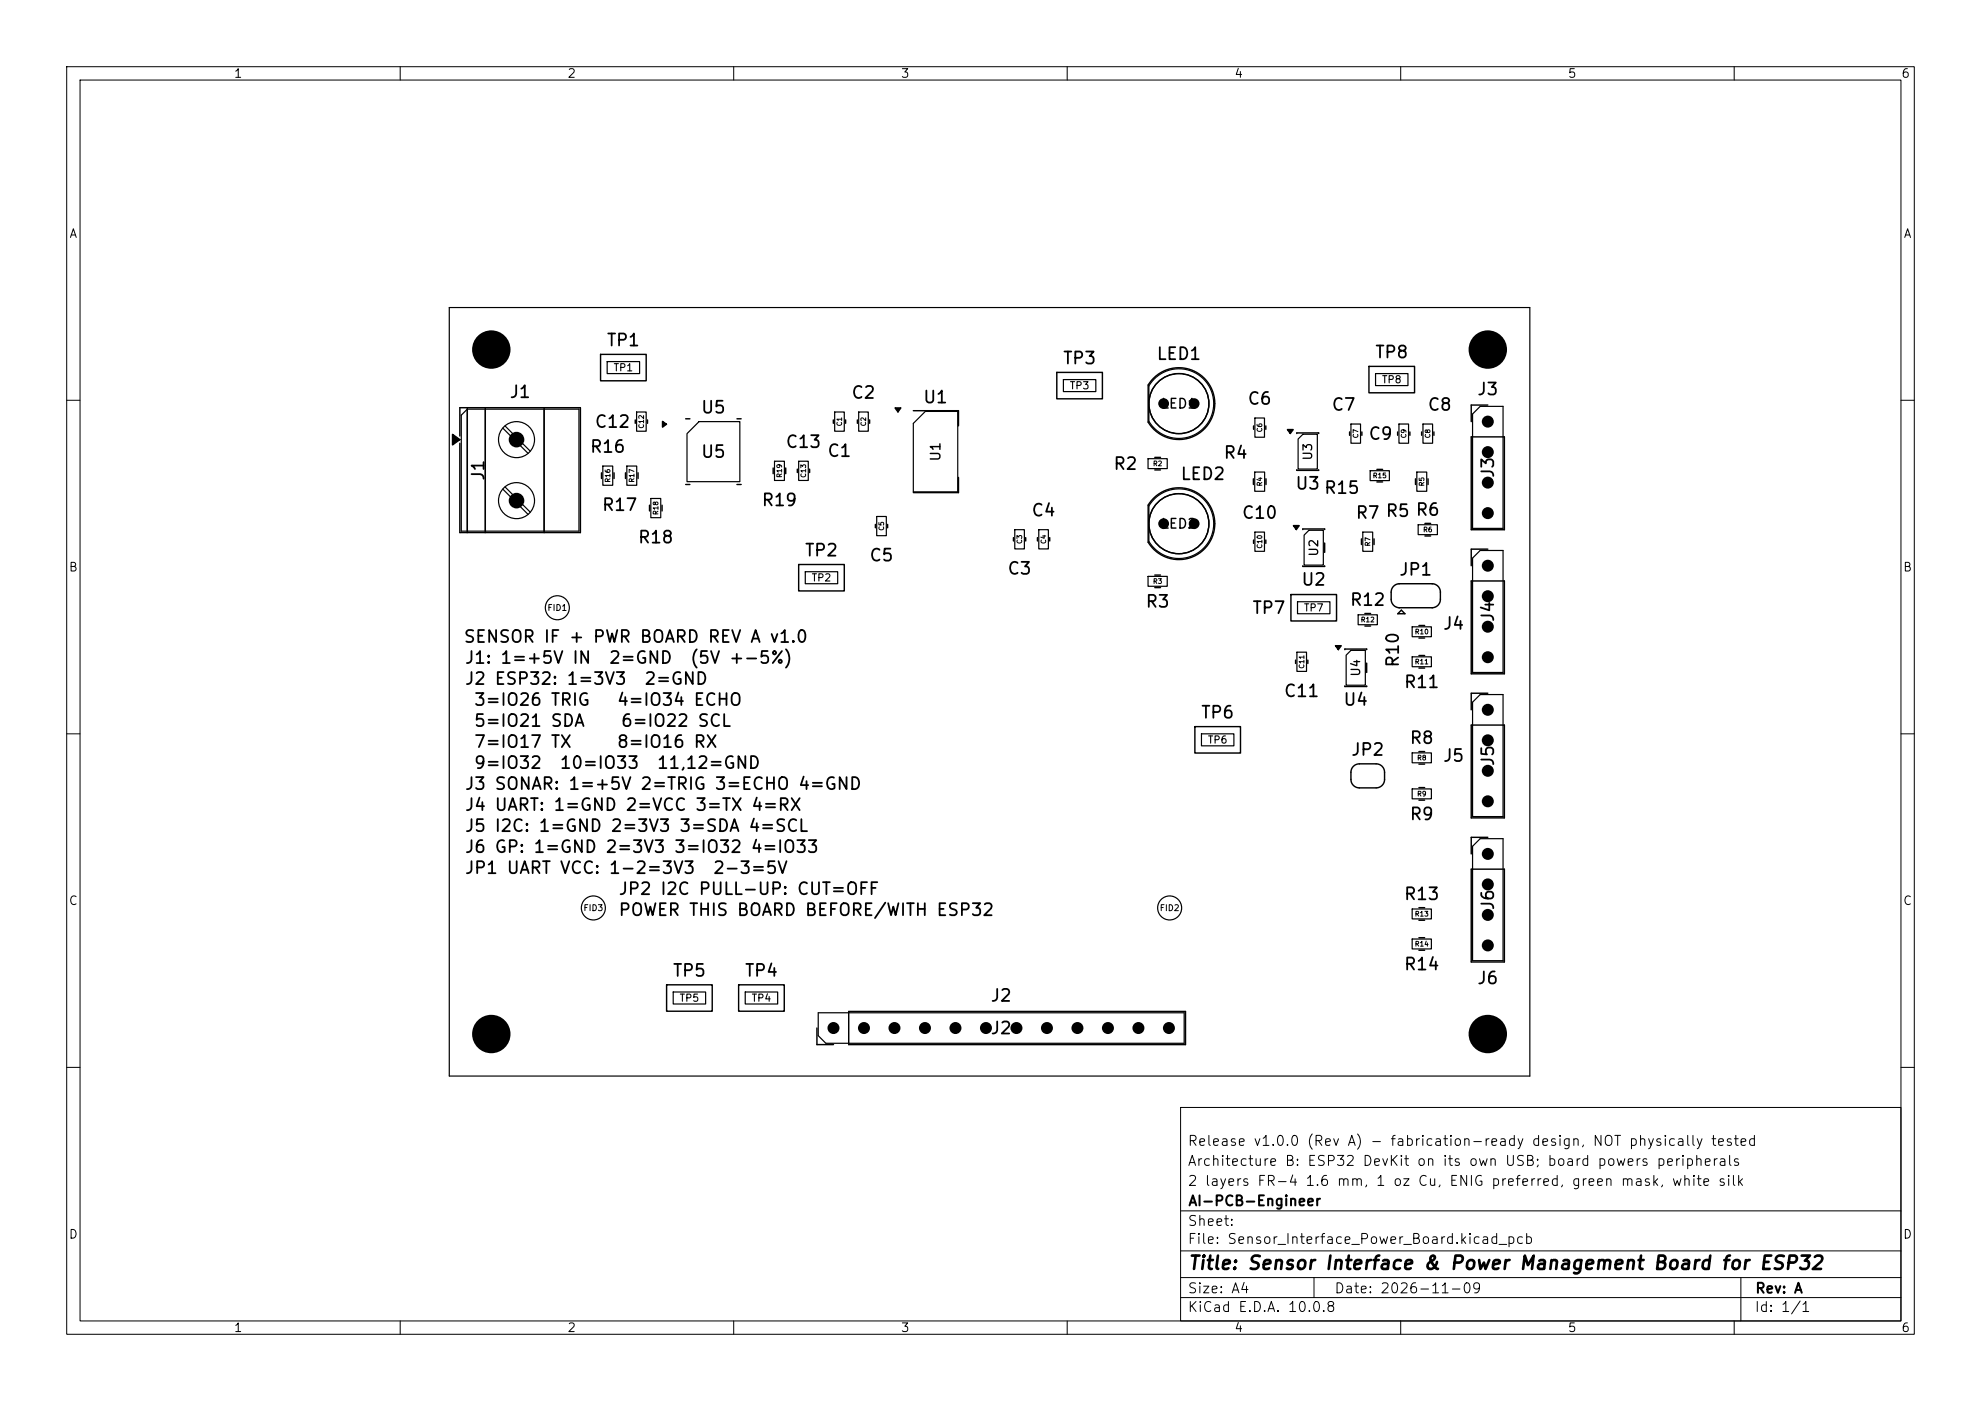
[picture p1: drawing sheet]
<svg xmlns="http://www.w3.org/2000/svg" width="297mm" height="210mm" viewBox="0 0 297 210" stroke-linecap="round" stroke-linejoin="round" font-family="sans-serif">
<defs><g id="words">
<text font-size="2" x="178" y="190.8">Title: Sensor Interface &amp; Power Management Board for ESP32</text>
<g font-size="1.8">
<text x="90.8" y="52.3">TP1</text>
<text x="159.2" y="55">TP3</text>
<text x="173.3" y="54.4">LED1</text>
<text x="206" y="54.1">TP8</text>
<text x="221.3" y="59.7">J3</text>
<text x="76.3" y="60.1">J1</text>
<text x="89" y="64.6">C12</text>
<text x="105" y="62.4">U5</text>
<text x="127.5" y="60.2">C2</text>
<text x="138.3" y="60.9">U1</text>
<text x="186.9" y="61.1">C6</text>
<text x="199.5" y="62">C7</text>
<text x="213.9" y="62">C8</text>
<text x="88.3" y="68.3">R16</text>
<text x="105" y="69.1">U5</text>
<text x="117.7" y="67.6">C13</text>
<text x="123.9" y="68.9">C1</text>
<text x="166.8" y="70.9">R2</text>
<text x="183.3" y="69.2">R4</text>
<text x="205.1" y="66.4">C9</text>
<text x="224.4" y="71.8" transform="rotate(-90 224.4 71.8)">J3</text>
<text x="73" y="72.2" transform="rotate(-90 73 72.2)">J1</text>
<text x="90.1" y="77">R17</text>
<text x="114.1" y="76.3">R19</text>
<text x="154.5" y="77.8">C4</text>
<text x="176.9" y="72.4">LED2</text>
<text x="194.1" y="73.8">U3</text>
<text x="198.4" y="74.5">R15</text>
<text x="212.1" y="77.8">R6</text>
<text x="95.5" y="81.9">R18</text>
<text x="120.5" y="83.8">TP2</text>
<text x="186.1" y="78.2">C10</text>
<text x="203.1" y="78.2">R7 R5</text>
<text x="130.2" y="84.6">C5</text>
<text x="150.9" y="86.6">C3</text>
<text x="195" y="88.2">U2</text>
<text x="209.6" y="86.7">JP1</text>
<text x="171.6" y="91.5">R3</text>
<text x="187.6" y="92.5">TP7</text>
<text x="202.3" y="91.3">R12</text>
<text x="216.2" y="94.8">J4</text>
<text x="224.4" y="93.4" transform="rotate(-90 224.4 93.4)">J4</text>
<text x="69.4" y="96.8">SENSOR IF + PWR BOARD REV A v1.0</text>
<text x="69.6" y="99.9">J1: 1=+5V IN</text>
<text x="91.2" y="99.9">2=GND</text>
<text x="103.3" y="99.9">(5V +-5%)</text>
<text x="210.2" y="100.2" transform="rotate(-90 210.2 100.2)">R10</text>
<text x="69.6" y="103.1">J2 ESP32: 1=3V3</text>
<text x="70.9" y="106.2">3=IO26 TRIG</text>
<text x="92.4" y="106.2">4=IO34 ECHO</text>
<text x="96.5" y="103.1">2=GND</text>
<text x="192.4" y="104.9">C11</text>
<text x="201.3" y="106.2">U4</text>
<text x="210.4" y="103.6">R11</text>
<text x="70.9" y="109.4">5=IO21 SDA</text>
<text x="70.9" y="112.5">7=IO17 TX</text>
<text x="92.4" y="112.5">8=IO16 RX</text>
<text x="93" y="109.4">6=IO22 SCL</text>
<text x="179.9" y="108.1">TP6</text>
<text x="202.4" y="113.7">JP2</text>
<text x="211.2" y="112">R8</text>
<text x="69.6" y="118.8">J3 SONAR: 1=+5V 2=TRIG 3=ECHO 4=GND</text>
<text x="70.9" y="115.7">9=IO32</text>
<text x="83.8" y="115.7">10=IO33</text>
<text x="98.4" y="115.7">11,12=GND</text>
<text x="216.2" y="114.6">J5</text>
<text x="224.4" y="115" transform="rotate(-90 224.4 115)">J5</text>
<text x="69.6" y="122">J4 UART: 1=GND 2=VCC 3=TX 4=RX</text>
<text x="69.6" y="125.1">J5 I2C: 1=GND 2=3V3 3=SDA 4=SCL</text>
<text x="211.2" y="123.4">R9</text>
<text x="69.6" y="128.3">J6 GP: 1=GND 2=3V3 3=IO32 4=IO33</text>
<text x="69.6" y="131.4">JP1 UART VCC: 1-2=3V3</text>
<text x="106.8" y="131.4">2-3=5V</text>
<text x="92.6" y="134.6">JP2 I2C PULL-UP: CUT=OFF</text>
<text x="92.6" y="137.7">POWER THIS BOARD BEFORE/WITH ESP32</text>
<text x="210.4" y="135.4">R13</text>
<text x="224.4" y="136.6" transform="rotate(-90 224.4 136.6)">J6</text>
<text x="100.7" y="146.8">TP5</text>
<text x="111.5" y="146.8">TP4</text>
<text x="210.4" y="145.9">R14</text>
<text x="221.3" y="148">J6</text>
<text x="148.4" y="155.5">J2</text>
<text x="148.4" y="150.6">J2</text>
</g>
<g font-size="1.5">
<text x="178" y="172.1">Release v1.0.0 (Rev A) - fabrication-ready design, NOT physically tested</text>
<text x="178" y="178.1">2 layers FR-4 1.6 mm, 1 oz Cu, ENIG preferred, green mask, white silk</text>
<text x="178" y="175.1">Architecture B: ESP32 DevKit on its own USB; board powers peripherals</text>
<text x="178" y="184.1">Sheet:</text>
<text x="178" y="181.1">AI-PCB-Engineer</text>
<text x="178" y="186.8">File: Sensor_Interface_Power_Board.kicad_pcb</text>
<text x="178" y="197">KiCad E.D.A. 10.0.8</text>
<text x="178" y="194.2">Size: A4</text>
<text x="200" y="194.2">Date: 2026-11-09</text>
<text x="263" y="197">Id: 1/1</text>
<text x="263" y="194.2">Rev: A</text>
</g>
<g font-size="1.4">
<text x="174" y="61.6">LED1</text>
<text x="141.4" y="69.3" transform="rotate(-90 141.4 69.3)">U1</text>
<text x="174" y="79.6">LED2</text>
</g>
<g font-size="1.3">
<text x="35" y="12">1</text>
<text x="85" y="12">2</text>
<text x="135" y="12">3</text>
<text x="185" y="12">4</text>
<text x="235" y="12">5</text>
<text x="285" y="12">6</text>
<text x="10.3" y="36">A</text>
<text x="285.3" y="36">A</text>
<text x="197" y="69.1" transform="rotate(-90 197 69.1)">U3</text>
<text x="197.9" y="83.5" transform="rotate(-90 197.9 83.5)">U2</text>
<text x="10.2" y="86">B</text>
<text x="285.2" y="86">B</text>
<text x="204.2" y="101.5" transform="rotate(-90 204.2 101.5)">U4</text>
<text x="10.2" y="136">C</text>
<text x="285.2" y="136">C</text>
<text x="10.2" y="186">D</text>
<text x="285.2" y="186">D</text>
<text x="35" y="200">1</text>
<text x="85" y="200">2</text>
<text x="135" y="200">3</text>
<text x="185" y="200">4</text>
<text x="235" y="200">5</text>
<text x="285" y="200">6</text>
</g>
<g font-size="1.1">
<text x="91.9" y="55.9">TP1</text>
<text x="160.3" y="58.6">TP3</text>
<text x="207.1" y="57.7">TP8</text>
<text x="121.6" y="87.4">TP2</text>
<text x="195.4" y="91.9">TP7</text>
<text x="181" y="111.7">TP6</text>
<text x="101.8" y="150.4">TP5</text>
<text x="112.6" y="150.4">TP4</text>
</g>
<g font-size=".9">
<text x="82" y="91.8">FID1</text>
<text x="87.4" y="136.8">FID3</text>
<text x="173.8" y="136.8">FID2</text>
</g>
<g font-size=".7">
<text x="96.7" y="64.3" transform="rotate(-90 96.7 64.3)">C12</text>
<text x="126.4" y="64" transform="rotate(-90 126.4 64)">C1</text>
<text x="130" y="64" transform="rotate(-90 130 64)">C2</text>
<text x="189.4" y="64.9" transform="rotate(-90 189.4 64.9)">C6</text>
<text x="203.8" y="65.8" transform="rotate(-90 203.8 65.8)">C7</text>
<text x="211" y="65.8" transform="rotate(-90 211 65.8)">C9</text>
<text x="214.6" y="65.8" transform="rotate(-90 214.6 65.8)">C8</text>
<text x="117.4" y="71.7" transform="rotate(-90 117.4 71.7)">R19</text>
<text x="121" y="71.7" transform="rotate(-90 121 71.7)">C13</text>
<text x="172.8" y="70">R2</text>
<text x="205.7" y="71.8">R15</text>
<text x="91.7" y="72.4" transform="rotate(-90 91.7 72.4)">R16</text>
<text x="95.3" y="72.4" transform="rotate(-90 95.3 72.4)">R17</text>
<text x="98.9" y="77.3" transform="rotate(-90 98.9 77.3)">R18</text>
<text x="189.4" y="73" transform="rotate(-90 189.4 73)">R4</text>
<text x="213.7" y="73" transform="rotate(-90 213.7 73)">R5</text>
<text x="132.7" y="79.6" transform="rotate(-90 132.7 79.6)">C5</text>
<text x="153.4" y="81.6" transform="rotate(-90 153.4 81.6)">C3</text>
<text x="157" y="81.6" transform="rotate(-90 157 81.6)">C4</text>
<text x="189.4" y="82.3" transform="rotate(-90 189.4 82.3)">C10</text>
<text x="205.6" y="82" transform="rotate(-90 205.6 82)">R7</text>
<text x="213.3" y="79.9">R6</text>
<text x="172.8" y="87.7">R3</text>
<text x="203.9" y="93.4">R12</text>
<text x="212" y="95.2">R10</text>
<text x="195.7" y="100.3" transform="rotate(-90 195.7 100.3)">C11</text>
<text x="212" y="99.7">R11</text>
<text x="212.4" y="114.1">R8</text>
<text x="212.4" y="119.5">R9</text>
<text x="212" y="137.5">R13</text>
<text x="212" y="142">R14</text>
</g>
</g></defs>
<g fill="none" stroke="#000" stroke-width=".15">
<path d="M10 10h277v190h-277zM12 12h273v186h-273zM60 10v2M110 10v2M160 10v2M210 10v2M260 10v2M10 60h2M285 60h2M10 110h2M285 110h2M10 160h2"/>
<path d="M177 166h108v32h-108zM285 160h2M60 198v2M110 198v2M160 198v2M177 194.5h108M177 191.5h108M177 187.5h108M177 181.5h108M197 191.5v3M210 198v2M260 198v2"/>
<path d="M261 191.5v6.5"/>
</g>
<g fill="none" stroke="#000" stroke-width=".18">
<path d="M67.4 46.1h162v115.2h-162zM91 54.2h4.9v1.8h-4.9zM159.4 56.9h4.9v1.8h-4.9zM173 56.8a5.2 5.2 0 0 1 7.7 .3 5.2 5.2 0 0 1-.9 7.7 5.2 5.2 0 0 1-7.6-1.7v-5.2zM206.2 56h4.9v1.8h-4.9zM69.2 62.2l.9-.9h16.7v18.3h-17.6zM70.1 61.3v18.3M72.8 61.3v18.3M75.4 64.2l3.8 3.7M75.4 73.3l3.8 3.8M75.7 63.9l3.8 3.7M75.7 73l3.8 3.8"/>
<path d="M81.6 61.3v18.3M90.4 69.9h1.5v2.8h-1.5zM94 69.9h1.5v2.8h-1.5zM95.4 61.8h1.5v2.8h-1.5zM97.6 74.7h1.5v2.9h-1.5zM103 65l1.8-1.8h6.1v9h-7.9zM116.1 69.1h1.5v2.9h-1.5zM119.7 69.1h1.5v2.9h-1.5zM125.1 61.8h1.5v2.8h-1.5zM128.7 61.8h1.5v2.8h-1.5zM131.4 77.4h1.5v2.9h-1.5zM136.9 63.5l1.8-1.8h4.9v12h-6.7z"/>
<path d="M152.1 79.4h1.5v2.9h-1.5zM155.7 79.4h1.5v2.9h-1.5zM172.1 68.8h2.9v1.4h-2.9zM173 74.8a5.2 5.2 0 0 1 7.7 .3 5.2 5.2 0 0 1-.9 7.7 5.2 5.2 0 0 1-7.6-1.7v-5.2zM188.1 70.8h1.5v2.8h-1.5zM188.1 62.7h1.5v2.8h-1.5zM188.1 79.8h1.5v2.8h-1.5zM195.3 65.1h2.2v5.2h-2.9v-4.5zM196.2 79.5h2.2v5.2h-2.9v-4.5zM202.5 63.6h1.5v2.8h-1.5zM204.3 79.8h1.5v2.8h-1.5zM205.4 70.6h2.9v1.4h-2.9z"/>
<path d="M209.7 63.6h1.5v2.8h-1.5zM212.4 70.8h1.5v2.8h-1.5zM212.6 78.7h2.9v1.4h-2.9zM213.3 63.6h1.5v2.8h-1.5zM221.9 60.9h3.4v18.3h-4.5v-17.1zM120.7 85.7h4.9v1.8h-4.9zM172.1 86.4h2.9v1.5h-2.9zM194.4 97.8h1.5v2.8h-1.5zM194.5 90.2h4.9v1.8h-4.9zM201.8 98.2l.7-.7h2.2v5.2h-2.9zM203.6 92.2h2.9v1.4h-2.9zM211.7 98.5h2.9v1.4h-2.9z"/>
<path d="M211.7 94h2.9v1.4h-2.9zM220.8 83.7l1.1-1.2h3.4v18.3h-4.5zM180.1 110h4.9v1.8h-4.9zM211.7 112.9h2.9v1.4h-2.9zM211.7 118.3h2.9v1.4h-2.9zM221.9 104.1h3.4v18.3h-4.5v-17.1zM211.7 136.3h2.9v1.4h-2.9zM221.9 125.7h3.4v18.3h-4.5v-17.1zM100.9 148.7h4.9v1.8h-4.9zM111.7 148.7h4.9v1.8h-4.9zM122.7 151.8h54.8v4.6h-53.7l-1.1-1.2zM211.7 140.8h2.9v1.4h-2.9z"/>
<circle cx="77.4" cy="75" r="2.7"/>
<circle cx="77.4" cy="65.9" r="2.7"/>
<circle cx="176.7" cy="60.5" r="4.5"/>
<circle cx="176.7" cy="78.5" r="4.5"/>
<circle cx="83.6" cy="91.1" r="1.8"/>
<circle cx="89" cy="136.1" r="1.8"/>
<circle cx="175.4" cy="136.1" r="1.8"/>
</g>
<g fill="none" stroke="#000" stroke-width=".22">
<path d="M90 53.1h6.9v4h-6.9zM158.4 55.8h6.9v4h-6.9zM172.9 56.7a5.4 5.4 0 0 1 7.9 .3 5.4 5.4 0 0 1-.9 7.9 5.4 5.4 0 0 1-7.8-1.6v-5.6zM205.2 54.9h6.9v4h-6.9zM67.8 65.1l1.1 .8-1.1 .8zM68.9 65.4v-4.3h18.1v18.7h-18.1v-13.4M70.1 61.1v18.7M72.8 61.1v18.7M81.6 61.1v18.7M90.2 70.9v.8M92.1 70.9v.8M93.8 70.9v.8"/>
<path d="M95.2 62.9v.6M95.7 70.9v.8M97.1 62.9v.6M97.4 75.7v.9M99.3 75.7v.9M99.3 63.2l.6 .4-.6 .4zM102.8 62.8h.6M102.8 72.6h.6M110.5 62.8h.6M110.5 72.6h.6M115.9 70.2v.8M117.8 70.2v.8"/>
<path d="M119.5 70.3v.5M121.4 70.3v.5M124.9 62.9v.6M126.8 62.9v.6M128.5 62.9v.6M130.4 62.9v.6M131.2 78.6v.5M133.1 78.6v.5M134.2 61.1h.9l-.5 .6zM136.9 61.6h6.8v2.2M143.7 71.6v2.2h-6.8M172.9 74.7a5.4 5.4 0 0 1 7.9 .3 5.4 5.4 0 0 1-.9 7.9 5.4 5.4 0 0 1-7.8-1.6v-5.6z"/>
<path d="M173.1 68.6h.9M173.1 70.4h.9M187.9 71.8v.8M187.9 63.8v.6M189.8 63.8v.6M189.8 71.8v.8M193 64.4h.9l-.5 .6zM193.9 78.8h.9l-.4 .6zM194.4 65v-.1h3.3v.1M194.4 70.4v.1h3.3v-.1M195.3 79.4v-.1h3.3v.1M202.3 64.7v.6"/>
<path d="M204.2 64.7v.6M206.4 70.4h.9M206.4 72.2h.9M209.5 64.7v.6M211.4 64.7v.6M212.2 71.8v.8M213.1 64.7v.6M213.6 78.5h.9M214.1 71.8v.8M215 64.7v.6M220.6 65.5h4.9v13.9h-4.9zM223.1 60.7h-2.5v2.5"/>
<path d="M119.7 84.6h6.9v4h-6.9zM151.9 80.6v.5M153.8 80.6v.5M155.5 80.6v.5M157.4 80.6v.5M173.1 86.2h.9M173.1 88.1h.9M187.9 80.9v.6M189.8 80.9v.6M193.5 89.1h6.9v4h-6.9zM194.2 98.9v.6M195.3 84.8v.1h3.3v-.1"/>
<path d="M196.1 98.9v.6M198.6 81.4v1.4M200.2 96.8h.9l-.4 .6zM201.6 97.4v-.1h3.3v.1M204.1 80.8v.8M204.6 92h.9M204.6 93.8h.9M204.9 99.4v1.4M206 80.8v.8M209.7 87.5h5.1M209.7 91.1h5.1M209.8 87.5a1.26 1.26 0 0 0-1.2 1.3v1a1.26 1.26 0 0 0 1.2 1.3"/>
<path d="M210.1 91.5l.5 .5h-1zM212.7 98.3h.9M212.7 93.8h.9M212.7 95.6h.9M213.6 80.3h.9M214.7 87.5a1.26 1.26 0 0 1 1.3 1.3v1a1.26 1.26 0 0 1-1.3 1.3M220.6 87.1h4.9v13.9h-4.9zM223.1 82.3h-2.5v2.5M179.1 108.9h6.9v4h-6.9zM201.6 102.8v.1h3.3v-.1M202.9 114.9l.4-.3 .4-.1h2.6a1.26 1.26 0 0 1 1.3 1.3v1a1.26 1.26 0 0 1-1.3 1.3h-2.5a1.26 1.26 0 0 1-1.3-1.3l.1-1.3zM212.7 100.1h.9"/>
<path d="M212.7 112.7h.9M212.7 114.5h.9M212.7 118.1h.9M212.7 119.9h.9M220.6 108.7h4.9v13.9h-4.9zM223.1 103.9h-2.5v2.5M212.7 136.1h.9M212.7 137.9h.9M220.6 130.3h4.9v13.9h-4.9zM223.1 125.5h-2.5v2.5M99.9 147.6h6.9v4h-6.9zM110.7 147.6h6.9v4h-6.9z"/>
<path d="M122.5 154.1v2.5h2.5M127.2 151.6h50.5v5h-50.5zM212.7 140.6h.9M212.7 142.4h.9"/>
<circle cx="176.7" cy="60.5" r="4.5"/>
<circle cx="176.7" cy="78.5" r="4.5"/>
</g>
<g fill="#000">
<path d="M67.8 65.1l1.1 .8-1.1 .8zM99.3 63.2l.6 .4-.6 .4zM134.2 61.1h.9l-.5 .6zM193 64.4h.9l-.5 .6zM193.9 78.8h.9l-.4 .6zM200.2 96.8h.9l-.4 .6z"/>
<circle cx="73.7" cy="52.4" r="2.88"/>
<circle cx="223.1" cy="52.4" r="2.88"/>
<circle cx="77.4" cy="75" r="1.17"/>
<circle cx="77.4" cy="65.9" r="1.17"/>
<circle cx="174.5" cy="60.5" r=".81"/>
<circle cx="174.5" cy="78.5" r=".81"/>
<circle cx="179" cy="60.5" r=".81"/>
<circle cx="179" cy="78.5" r=".81"/>
<circle cx="223.1" cy="76.9" r=".9"/>
<circle cx="223.1" cy="67.8" r=".9"/>
<circle cx="223.1" cy="72.3" r=".9"/>
<circle cx="223.1" cy="63.2" r=".9"/>
<circle cx="223.1" cy="98.5" r=".9"/>
<circle cx="223.1" cy="84.8" r=".9"/>
<circle cx="223.1" cy="89.4" r=".9"/>
<circle cx="223.1" cy="93.9" r=".9"/>
<circle cx="223.1" cy="115.5" r=".9"/>
<circle cx="223.1" cy="106.4" r=".9"/>
<circle cx="223.1" cy="111" r=".9"/>
<circle cx="223.1" cy="120.1" r=".9"/>
<circle cx="223.1" cy="128" r=".9"/>
<circle cx="223.1" cy="137.1" r=".9"/>
<circle cx="223.1" cy="132.6" r=".9"/>
<circle cx="73.7" cy="155" r="2.88"/>
<circle cx="125" cy="154.1" r=".9"/>
<circle cx="129.5" cy="154.1" r=".9"/>
<circle cx="134.1" cy="154.1" r=".9"/>
<circle cx="138.7" cy="154.1" r=".9"/>
<circle cx="143.2" cy="154.1" r=".9"/>
<circle cx="147.8" cy="154.1" r=".9"/>
<circle cx="152.4" cy="154.1" r=".9"/>
<circle cx="157" cy="154.1" r=".9"/>
<circle cx="161.5" cy="154.1" r=".9"/>
<circle cx="166.1" cy="154.1" r=".9"/>
<circle cx="170.7" cy="154.1" r=".9"/>
<circle cx="175.3" cy="154.1" r=".9"/>
<circle cx="223.1" cy="155" r="2.88"/>
<circle cx="223.1" cy="141.7" r=".9"/>
</g>
<use href="#words"/>
</svg>
